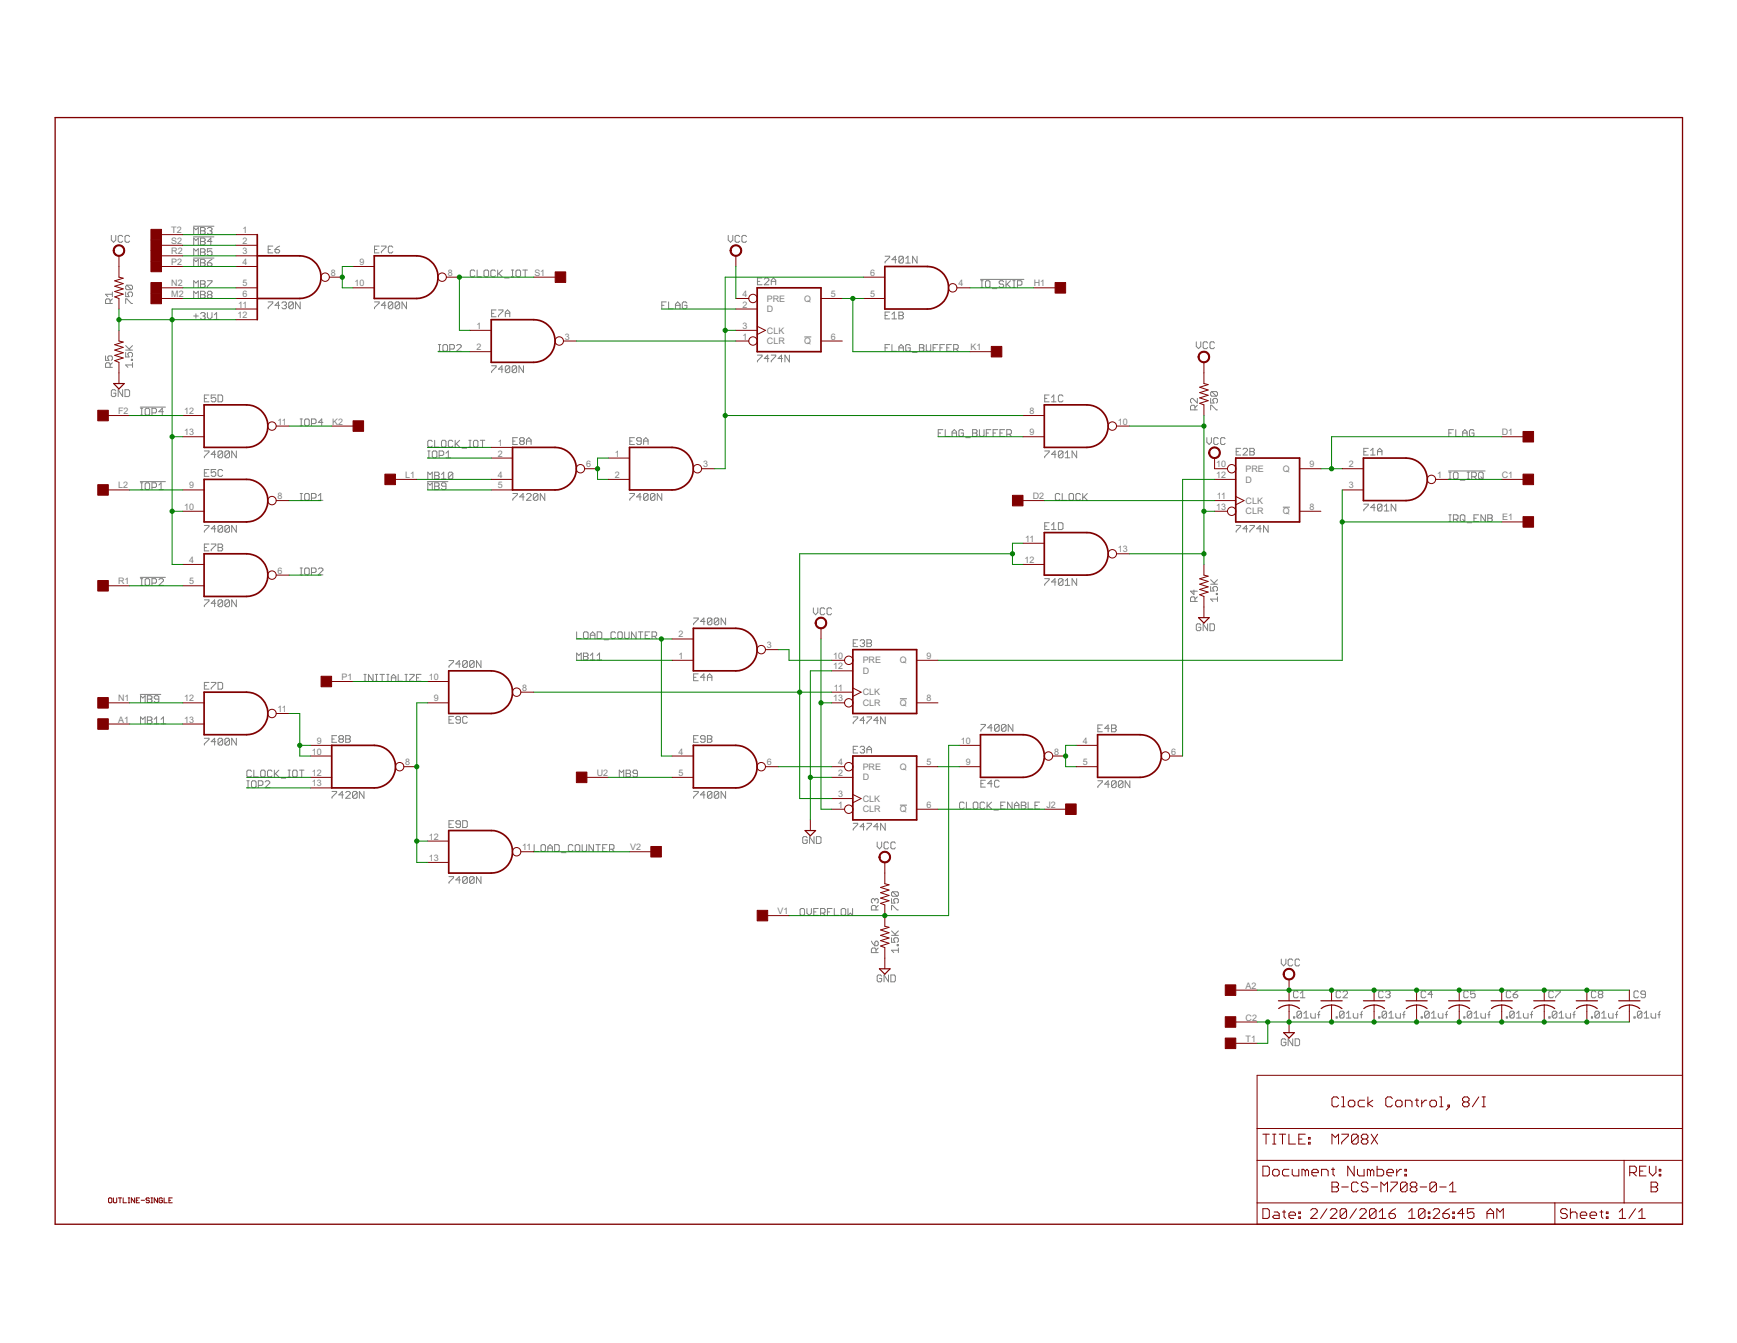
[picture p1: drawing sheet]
<svg xmlns="http://www.w3.org/2000/svg" width="279mm" height="216mm" viewBox="0 0 279 216" stroke-linecap="round" stroke-linejoin="round" font-family="sans-serif">
<defs><g id="words">
<g font-size="1.6" fill="#808080">
<text x="27.6" y="40.9">R2</text>
<text x="27.6" y="39.2">S2</text>
<text x="27.6" y="37.5">T2</text>
<text x="39" y="37.5">1</text>
<text x="39" y="39.2">2</text>
<text x="39" y="40.9">3</text>
<text x="27.6" y="47.7">M2</text>
<text x="27.6" y="46">N2</text>
<text x="27.6" y="42.6">P2</text>
<text x="39" y="42.6">4</text>
<text x="39" y="46">5</text>
<text x="39" y="47.7">6</text>
<text x="53.2" y="44.3">8</text>
<text x="57" y="46">10</text>
<text x="57.8" y="42.6">9</text>
<text x="72" y="44.3">8</text>
<text x="86" y="44.3">S1</text>
<text x="119.4" y="47.7">4</text>
<text x="133.6" y="47.7">5</text>
<text x="139.9" y="47.7">5</text>
<text x="139.9" y="44.3">6</text>
<text x="154.2" y="46">4</text>
<text x="166.3" y="46">H1</text>
<text x="38.2" y="51.2">12</text>
<text x="38.3" y="49.4">11</text>
<text x="76.6" y="52.9">1</text>
<text x="119.4" y="49.4">2</text>
<text x="119.4" y="52.9">3</text>
<text x="123.4" y="50.2">D</text>
<text x="123.4" y="53.6">CLK</text>
<text x="123.4" y="48.5">PRE</text>
<text x="129.4" y="48.5">Q</text>
<text x="76.6" y="56.3">2</text>
<text x="90.9" y="54.6">3</text>
<text x="119.4" y="54.6">1</text>
<text x="123.4" y="55.3">CLR</text>
<text x="129.4" y="55.3">Q</text>
<text x="133.6" y="54.6">6</text>
<text x="156.1" y="56.3">K1</text>
<text x="19" y="66.6">F2</text>
<text x="29.6" y="66.6">12</text>
<text x="29.6" y="70">13</text>
<text x="44.7" y="68.3">11</text>
<text x="53.4" y="68.3">K2</text>
<text x="80.1" y="71.7">1</text>
<text x="165.6" y="66.6">8</text>
<text x="165.6" y="70">9</text>
<text x="179.8" y="68.3">10</text>
<text x="241.6" y="70">D1</text>
<text x="65.2" y="76.8">L1</text>
<text x="80.1" y="73.4">2</text>
<text x="80.1" y="76.8">4</text>
<text x="94.3" y="75.1">6</text>
<text x="98.9" y="73.4">1</text>
<text x="98.9" y="76.8">2</text>
<text x="113.1" y="75.1">3</text>
<text x="195.6" y="76.8">12</text>
<text x="195.6" y="75.1">10</text>
<text x="200.4" y="77.6">D</text>
<text x="200.4" y="75.9">PRE</text>
<text x="206.4" y="75.9">Q</text>
<text x="210.6" y="75.1">9</text>
<text x="216.9" y="75.1">2</text>
<text x="231.2" y="76.8">1</text>
<text x="241.6" y="76.8">C1</text>
<text x="19" y="78.5">L2</text>
<text x="29.6" y="82">10</text>
<text x="30.4" y="78.5">9</text>
<text x="44.7" y="80.2">8</text>
<text x="80.1" y="78.5">5</text>
<text x="166.1" y="80.2">D2</text>
<text x="195.6" y="82">13</text>
<text x="195.7" y="80.2">11</text>
<text x="200.4" y="82.7">CLR</text>
<text x="200.4" y="81">CLK</text>
<text x="206.4" y="82.7">Q</text>
<text x="210.6" y="82">8</text>
<text x="216.9" y="78.5">3</text>
<text x="241.6" y="83.7">E1</text>
<text x="164.9" y="87.1">11</text>
<text x="179.8" y="88.8">13</text>
<text x="19" y="93.9">R1</text>
<text x="30.4" y="90.5">4</text>
<text x="30.4" y="93.9">5</text>
<text x="44.7" y="92.2">6</text>
<text x="164.8" y="90.5">12</text>
<text x="109.1" y="105.9">1</text>
<text x="109.1" y="102.5">2</text>
<text x="123.4" y="104.2">3</text>
<text x="134" y="107.6">12</text>
<text x="134" y="105.9">10</text>
<text x="138.8" y="106.7">PRE</text>
<text x="144.8" y="106.6">Q</text>
<text x="149" y="105.9">9</text>
<text x="19" y="112.7">N1</text>
<text x="29.6" y="112.7">12</text>
<text x="54.9" y="109.3">P1</text>
<text x="69" y="109.3">10</text>
<text x="69.8" y="112.7">9</text>
<text x="84" y="111">8</text>
<text x="134" y="112.7">13</text>
<text x="134.1" y="111">11</text>
<text x="138.8" y="113.5">CLR</text>
<text x="138.8" y="108.4">D</text>
<text x="138.8" y="111.8">CLK</text>
<text x="144.8" y="113.5">Q</text>
<text x="149" y="112.7">8</text>
<text x="19" y="116.2">A1</text>
<text x="29.6" y="116.2">13</text>
<text x="44.7" y="114.5">11</text>
<text x="51" y="119.6">9</text>
<text x="154.5" y="119.6">10</text>
<text x="174.2" y="119.6">4</text>
<text x="50.2" y="121.3">10</text>
<text x="50.2" y="124.7">12</text>
<text x="65.2" y="123">8</text>
<text x="96" y="124.7">U2</text>
<text x="109.1" y="121.3">4</text>
<text x="109.1" y="124.7">5</text>
<text x="123.4" y="123">6</text>
<text x="134.8" y="124.7">2</text>
<text x="134.8" y="123">4</text>
<text x="138.8" y="125.5">D</text>
<text x="138.8" y="123.8">PRE</text>
<text x="144.8" y="123.8">Q</text>
<text x="149" y="123">5</text>
<text x="155.3" y="123">9</text>
<text x="169.6" y="121.3">8</text>
<text x="174.2" y="123">5</text>
<text x="188.4" y="121.3">6</text>
<text x="50.2" y="126.4">13</text>
<text x="134.8" y="129.9">1</text>
<text x="134.8" y="128.1">3</text>
<text x="138.8" y="130.6">CLR</text>
<text x="138.8" y="128.9">CLK</text>
<text x="144.8" y="130.6">Q</text>
<text x="149" y="129.9">6</text>
<text x="168.3" y="129.9">J2</text>
<text x="69" y="135">12</text>
<text x="84" y="136.7">11</text>
<text x="101.4" y="136.7">V2</text>
<text x="69" y="138.4">13</text>
<text x="125.1" y="147">V1</text>
<text x="200.4" y="158.9">A2</text>
<text x="200.4" y="164.1">C2</text>
<text x="200.4" y="167.5">T1</text>
</g>
</g></defs>
<g fill="none" stroke="#808080" stroke-width=".16">
<path d="M17.9 37.8v.8l.4 .3 .3-.3v-.8M19.7 38l-.1-.2h-.4l-.2 .2v.8l.2 .1h.4l.1-.1M20.8 38l-.1-.2h-.4l-.2 .2v.8l.2 .1h.4l.1-.1M31.1 36.4h3.3M31.1 38.1h3.3M31.2 37.7v-1.1l.3 .3 .4-.3v1.1M31.2 39.4v-1.1l.3 .4 .4-.4v1.1M32.3 36.6h.5l.2 .1v.2l-.2 .2 .2 .2v.2l-.2 .2h-.5zM32.3 38.3h.5l.2 .2v.2l-.2 .1 .2 .4-.2 .2h-.5zM32.3 40h.5l.2 .2-.2 .3 .2 .4-.2 .2h-.5zM32.3 37.1h.5M32.3 38.8h.5"/>
<path d="M33.4 36.7l.1-.1h.4l.2 .1v.2l-.2 .2M33.7 37.1h.2M33.9 37.1l.2 .2v.2l-.2 .2h-.4l-.1-.2M34.1 40h-.7v.5l.5-.2 .2 .2v.4l-.2 .2h-.4l-.1-.2M34.1 38.8h-.7l.5-.5v1.1M43.9 39.6h-.8v1.1h.8M45 39.6l-.8 .5M61 39.6h-.8v1.1h.8M61.3 39.6h.8v.2l-.8 .7v.2M63.2 39.8l-.2-.2h-.4l-.1 .2v.7l.1 .2h.4l.2-.2M117.1 37.8v.8l.4 .3 .4-.3v-.8M119 38l-.2-.2h-.4l-.2 .2v.8l.2 .1h.4l.2-.1"/>
<path d="M120.1 38l-.2-.2h-.4l-.2 .2v.8l.2 .1h.4l.2-.1M17 57.2v.7h.5l-.2-.3 .2-.4h.4l.2 .2v.4l-.2 .1M17.7 48.8v-.6l-.2-.2h-.3l-.2 .2v.6h1.1M17.7 59.1v-.6l-.2-.2h-.3l-.2 .2v.6h1.1M18.1 48l-.4 .4M18.1 47.3h-1.1l.3 .4M18.1 46.9v.8M18.1 58.3l-.4 .4M20.2 46.9v.8h.6l-.2-.4 .2-.4h.3l.2 .2v.4l-.2 .2M20.2 48.8v-.8h.2l.7 .8h.2M20.2 56.7v.7h.6l-.2-.4 .2-.3h.3l.2 .2v.3l-.2 .2M20.2 56.3h1.1"/>
<path d="M20.2 55.6l.7 .7M20.4 45.8l-.2 .2v.4l.2 .2h.7M20.4 45.8h.7l.2 .2v.4l-.2 .2M20.4 45.8l.7 .8M21.1 57.8h.2v.1h-.2zM21.3 58.3v.8M21.3 58.7h-1.1l.4 .4M21.3 55.6l-.5 .5M31.1 41.5h3.3M31.2 42.8v-1.1l.3 .4 .4-.4v1.1M31.2 41.1v-1.1l.3 .3 .4-.3v1.1M31.2 46.2v-1.1l.3 .4 .4-.4v1.1"/>
<path d="M31.2 47.9v-1.1l.3 .4 .4-.4v1.1M31.2 50.8h.7M31.5 50.4v.8M32.3 45.1h.5l.2 .2v.2l-.2 .2 .2 .1v.2l-.2 .2h-.5zM32.3 45.7h.5M32.3 41.7h.5l.2 .2-.2 .3 .2 .4-.2 .2h-.5zM32.3 46.8h.5l.2 .2v.2l-.2 .2 .2 .2v.2l-.2 .1h-.5zM32.3 50.4l.1-.2h.4l.2 .2-.2 .4M32.3 47.4h.5M32.3 42.2h.5M32.3 40.5h.5M32.6 50.8h.2"/>
<path d="M32.8 50.8l.2 .2-.2 .4h-.4l-.1-.2M33.4 45.1h.7v.2l-.7 .7v.2M33.4 42.2h.5l.2 .4-.2 .2h-.4l-.1-.2zM33.4 50.2v.8l.3 .4 .4-.4v-.8M33.5 47.4l-.1-.2v-.2l.1-.2h.4l.2 .2v.2l-.2 .2M33.5 47.4l-.1 .2v.2l.1 .1h.4l.2-.1v-.2l-.2-.2M33.5 47.4h.4M34.1 41.7l-.7 .5M34.5 51.4h.7M34.5 50.6l.3-.4v1.2M43.1 48.5h.8v.2l-.8 .7v.2M43.1 40.1h.4"/>
<path d="M44.2 40.1h.6l.2 .2v.2l-.2 .2h-.4l-.2-.2zM45 49.1h-.8l.6-.6v1.1M45.3 48.7l.2-.2h.4l.2 .2v.2l-.2 .2M45.7 49.1h.2M45.9 49.1l.2 .2-.2 .3h-.4l-.2-.2M47.2 48.7l-.2-.2h-.4l-.2 .2v.7M47.2 48.7v.7l-.2 .2h-.4l-.2-.2M47.2 48.7l-.8 .7M48.3 48.5v1.1l-.8-1.1v1.1M60.2 48.5h.8v.2l-.8 .7v.2M60.2 40.1h.4M62.1 49.1h-.8l.6-.6v1.1"/>
<path d="M63.2 48.7l-.2-.2h-.4l-.1 .2v.7M63.2 48.7v.7l-.2 .2h-.4l-.1-.2M63.2 48.7l-.7 .7M64.3 48.7l-.2-.2h-.4l-.1 .2v.7M64.3 48.7v.7l-.2 .2h-.4l-.1-.2M64.3 48.7l-.7 .7M65.4 48.5v1.1l-.7-1.1v1.1M70.5 56.5h.4M70.5 55.4h.4M70.7 55.4v1.1M71.2 55.6l.2-.2h.4l.2 .2v.7l-.2 .2h-.4l-.2-.2zM72.3 56.1h.6l.2-.2v-.3l-.2-.2h-.6v1.1"/>
<path d="M73.4 55.6l.2-.2h.4l.2 .2v.2l-.8 .7h.8M76.4 43.6l-.2-.2h-.4l-.2 .2v.7l.2 .2h.4l.2-.2M76.8 43.4v1.1h.7M77.9 43.6l.1-.2h.4l.2 .2v.7l-.2 .2h-.4l-.1-.2zM79.1 58.8h.7v.2l-.7 .7v.2M79.1 50.4h.3M79.7 43.6l-.2-.2h-.4l-.1 .2v.7l.1 .2h.4l.2-.2M79.8 49.8h-.7v1.1h.7M80.1 43.4v1.1M80.2 49.8h.7v.2l-.7 .7v.2M80.2 44l.6 .5M80.8 43.4l-.7 .7"/>
<path d="M80.9 59.4h-.7l.5-.6v1.1M81.2 44.7h.7M81.3 50.9v-.7l.3-.4 .4 .4v.7M81.3 50.4h.7M82 59l-.2-.2h-.4l-.1 .2v.7M82 59v.7l-.2 .2h-.4l-.1-.2M82 59l-.7 .7M82.3 43.4h.3M82.3 44.5h.3M82.4 43.4v1.1M83 43.6l.2-.2h.3l.2 .2v.7l-.2 .2h-.3l-.2-.2zM83.1 59l-.2-.2h-.4l-.1 .2v.7"/>
<path d="M83.1 59v.7l-.2 .2h-.4l-.1-.2M83.1 59l-.7 .7M84.1 43.4h.7M84.2 58.8v1.1l-.7-1.1v1.1M84.5 43.4v1.1M106.4 49.1h.4M107.2 48.5h-.8v1.1M107.5 48.5v1.1h.8M108.6 49.1h.8M108.6 49.6v-.7l.4-.4 .4 .4v.7M110.5 48.7l-.2-.2h-.4l-.2 .2v.7l.2 .2h.4l.2-.2v-.3h-.4M121.8 57.1h.8v.2l-.8 .7v.2"/>
<path d="M121.8 45.2h.4M122.6 44.7h-.8v1.1h.8M122.9 44.9l.2-.2h.4l.2 .2v.2l-.8 .7h.8M123.7 57.6h-.8l.6-.5v1.1M124.1 57.1h.7v.2l-.7 .7v.2M124.1 45.8v-.7l.3-.4 .4 .4v.7M124.1 45.2h.7M125.9 57.6h-.7l.5-.5v1.1M127 57.1v1.1l-.7-1.1v1.1M129.4 54.2h1.1M142.4 41.2h.7v.2l-.7 .7v.2M142.4 50.7h.3"/>
<path d="M142.4 55.9h.3M143.1 50.2h-.7v1.1h.7M143.1 55.4h-.7v1.1M143.5 51.3h.7M143.5 50.5l.3-.3v1.1M143.5 55.4v1.1h.7M144.2 41.7h-.7l.5-.5v1.1M144.6 50.2h.5l.2 .2-.2 .3 .2 .4-.2 .2h-.5zM144.6 56.5v-.7l.3-.4 .4 .4v.7M144.6 50.7h.5M144.6 55.9h.7M145.3 41.4l-.2-.2h-.3l-.2 .2v.7"/>
<path d="M145.3 41.4v.7l-.2 .2h-.3l-.2-.2M145.3 41.4l-.7 .7M145.7 42.3h.7M145.7 41.6l.3-.4v1.1M146.4 55.6l-.2-.2h-.3l-.2 .2v.7l.2 .2h.3l.2-.2v-.4h-.4M146.8 56.7h.7M147.5 41.2v1.1l-.7-1.1v1.1M147.9 55.4h.5l.2 .2v.2l-.2 .1 .2 .4-.2 .2h-.5zM147.9 55.9h.5M149 55.4v.9l.2 .2h.3l.2-.2v-.9M150.1 55.9h.4M150.8 55.4h-.7v1.1"/>
<path d="M151.2 55.9h.4M151.9 55.4h-.7v1.1M152.3 55.9h.4M153 55.4h-.7v1.1h.7M153.4 56.1h.5l.2-.2v-.3l-.2-.2h-.5v1.1M153.8 56.1l.3 .4M157.7 44.9h7M157.8 46.2h.3M157.8 45.1h.3M157.9 45.1v1.1M158.5 45.3l.2-.2h.3l.2 .2v.7l-.2 .2h-.3l-.2-.2zM159.6 46.4h.7"/>
<path d="M161.4 45.3l-.1-.2h-.4l-.2 .2 .2 .4h.4l.1 .1v.2l-.1 .2h-.4l-.2-.2M161.8 45.1v1.1M162 45.7l.5 .5M162.5 45.1l-.7 .7M162.9 46.2h.4M162.9 45.1h.4M163.1 45.1v1.1M163.7 45.8h.5l.2-.1v-.4l-.2-.2h-.5v1.1M192.4 54.9v.8l.4 .3 .3-.3v-.8M194.2 55.1l-.1-.2h-.4l-.2 .2v.8l.2 .1h.4l.1-.1M195.3 55.1l-.1-.2h-.4l-.2 .2v.8l.2 .1h.4l.1-.1M18.6 62.8l-.1-.1h-.4l-.2 .1v.8l.2 .2h.4l.1-.2v-.4h-.3"/>
<path d="M19.7 62.7v1.1l-.7-1.1v1.1M20.1 62.7h.6l.1 .1v.8l-.1 .2h-.6zM22.6 65.4h4M22.6 77.4h4M22.6 66.7h.4M22.6 65.6h.4M22.6 78.7h.4M22.6 77.6h.4M22.8 65.6v1.1M22.8 77.6v1.1M23.5 65.6h.4l.2 .2v.8l-.2 .1h-.4l-.2-.1v-.8zM23.5 77.6h.4l.2 .2v.7l-.2 .2h-.4l-.2-.2v-.7z"/>
<path d="M24.4 66.4h.6l.2-.2v-.4l-.2-.2h-.6v1.1M24.4 78.4h.6l.2-.2v-.4l-.2-.2h-.6v1.1M25.5 78.7h.8M25.5 78l.4-.4v1.1M26.3 66.2h-.8l.6-.6v1.1M32.9 72.5h.7v.2l-.7 .7v.2M32.9 64.1h.3M32.9 76h.3M33.6 63.5h-.7v1.1h.7M33.6 75.5h-.7v1.1h.7M34.7 73h-.7l.5-.5v1.1M34.7 63.5h-.7v.6l.3-.2 .4 .2v.3l-.2 .2h-.3l-.2-.2"/>
<path d="M34.7 75.5h-.7v.5l.3-.2h.2l.2 .2v.4l-.2 .2h-.3l-.2-.2M35.1 63.5h.5l.2 .2v.7l-.2 .2h-.5zM35.8 72.7l-.2-.2h-.3l-.2 .2v.7M35.8 72.7v.7l-.2 .2h-.3l-.2-.2M35.8 75.7l-.2-.2h-.3l-.2 .2v.7l.2 .2h.3l.2-.2M35.8 72.7l-.7 .7M36.9 72.7l-.2-.2h-.3l-.2 .2v.7M36.9 72.7v.7l-.2 .2h-.3l-.2-.2M36.9 72.7l-.7 .7M38 72.5v1.1l-.7-1.1v1.1M48.3 79.3h.3M48.3 68.5h.3"/>
<path d="M48.3 67.4h.3M48.5 67.4v1.1M48.5 79.3v1.1M49.2 79.3h.4l.1 .2v.7l-.1 .2h-.4l-.2-.2v-.7zM49.2 67.4h.4l.1 .1v.8l-.1 .2h-.4l-.2-.2v-.8zM50.1 68.1h.6l.1-.2v-.4l-.1-.1h-.6v1.1M51.2 79.7l.4-.4v1.1M51.9 67.9h-.7l.6-.5v1.1M68.7 77.4h3.4M68.8 72.5h.4M68.8 73.6h.4M68.8 77v-1.1l.4 .4 .3-.4v1.1"/>
<path d="M68.8 78.7v-1.1l.4 .4 .3-.4v1.1M69 72.5v1.1M69.5 72.7l.2-.2h.4l.2 .2v.7l-.2 .2h-.4l-.2-.2zM69.5 71l-.2-.2h-.3l-.2 .2v.7l.2 .2h.3l.2-.2M69.9 77.6h.6l.1 .2-.1 .4 .1 .3-.1 .2h-.6zM69.9 75.9h.6l.1 .2v.2l-.1 .2 .1 .3-.1 .2h-.6zM69.9 70.8v1.1h.7M69.9 76.5h.6M69.9 78.2h.6M70.6 73.2h.6l.2-.2v-.3l-.2-.2h-.6v1.1M71 77h.7M71 76.3l.4-.4v1.1"/>
<path d="M71.2 70.8h.4l.1 .2v.7l-.1 .2h-.4l-.2-.2v-.7zM71.7 73.6h.8M71.7 72.9l.4-.4v1.1M71.7 78.2h-.5l-.2-.2 .2-.4h.4l.1 .2v.7l-.1 .2h-.4l-.2-.2M72.8 76.1v.7l-.1 .2h-.4l-.2-.2M72.8 76.1l-.1-.2h-.4l-.2 .2v.7M72.8 71l-.1-.2h-.4l-.2 .2v.7l.2 .2h.4l.1-.2M72.8 76.1l-.7 .7M73.2 70.8v1.1M73.4 71.3l.5 .6M73.9 70.8l-.7 .7M74.3 72.1h.8"/>
<path d="M75.4 70.8h.4M75.4 71.9h.4M75.6 70.8v1.1M76.2 71l.1-.2h.4l.2 .2v.7l-.2 .2h-.4l-.1-.2zM77.3 70.8h.7M77.6 70.8v1.1M82.5 79.3h.7v.2l-.7 .7v.2M82.5 70.9h.3M83.2 70.4h-.7v1.1h.7M83.8 70.9l-.2-.2v-.2l.2-.1h.3l.2 .1v.2l-.2 .2M83.8 70.9l-.2 .2v.2l.2 .2h.3l.2-.2v-.2l-.2-.2M83.8 70.9h.3"/>
<path d="M84.3 79.9h-.7l.5-.6v1.1M84.7 79.5l.2-.2h.3l.2 .2v.2l-.7 .7h.7M84.7 71.5v-.8l.4-.3 .3 .3v.8M84.7 70.9h.7M86.5 79.5l-.2-.2h-.3l-.2 .2v.7M86.5 79.5v.7l-.2 .2h-.3l-.2-.2M86.5 79.5l-.7 .7M87.6 79.3v1.1l-.7-1.1v1.1M101.3 79.3h.7v.2l-.7 .7v.2M101.3 70.9h.4M102 70.4h-.7v1.1h.7M103.1 79.9h-.7l.6-.6v1.1"/>
<path d="M103.1 70.9h-.5l-.2-.2v-.2l.2-.1h.4l.1 .1v.8l-.1 .2h-.4l-.2-.2M103.5 71.5v-.8l.4-.3 .3 .3v.8M103.5 70.9h.7M104.2 79.5v.7l-.1 .2h-.4l-.2-.2M104.2 79.5l-.1-.2h-.4l-.2 .2v.7M104.2 79.5l-.7 .7M105.3 79.5l-.1-.2h-.4l-.2 .2v.7M105.3 79.5v.7l-.1 .2h-.4l-.2-.2M105.3 79.5l-.7 .7M106.4 79.3v1.1l-.7-1.1v1.1M150.9 69.6h.4M151.7 69.1h-.8v1.1"/>
<path d="M152 69.1v1.1h.8M153.1 69.6h.8M153.1 70.2v-.8l.4-.3 .4 .3v.8M155 69.3l-.2-.2h-.4l-.2 .2v.7l.2 .2h.4l.2-.2v-.4h-.4M155.3 70.4h.8M156.4 69.1h.6l.2 .2-.2 .3 .2 .4-.2 .2h-.6zM156.4 69.6h.6M157.5 69.1v.9l.2 .2h.4l.2-.2v-.9M158.6 69.6h.4M159.4 69.1h-.8v1.1M159.7 69.6h.4M160.5 69.1h-.8v1.1"/>
<path d="M160.8 69.6h.4M161.6 69.1h-.8v1.1h.8M161.9 69.8h.6l.2-.2v-.3l-.2-.2h-.6v1.1M162.3 69.8l.4 .4M168 72.5h.8v.2l-.8 .7v.2M168 64.1h.4M168.8 63.5h-.8v1.1h.8M169.1 64.6h.8M169.1 63.9l.4-.4v1.1M169.9 73h-.8l.6-.5v1.1M170.5 79.5l-.2-.2h-.4l-.1 .2v.7l.1 .2h.4l.2-.2M170.9 79.3v1.1h.7"/>
<path d="M171 72.7l-.2-.2h-.4l-.2 .2v.7M171 63.7l-.2-.2h-.4l-.2 .2v.7l.2 .2h.4l.2-.2M171 72.7v.7l-.2 .2h-.4l-.2-.2M171 72.7l-.8 .7M171.3 73.6h.8M171.3 72.9l.4-.4v1.1M172.1 79.3h.4l.2 .2v.7l-.2 .2h-.4l-.1-.2v-.7zM173.2 72.5v1.1l-.8-1.1v1.1M173.8 79.5l-.2-.2h-.4l-.1 .2v.7l.1 .2h.4l.2-.2M174.2 79.3v1.1M174.3 79.9l.6 .5M174.9 79.3l-.7 .8"/>
<path d="M192.2 65.9v-.6l-.2-.1h-.3l-.2 .1v.6h1.1M192.6 64.1v.7l-.7-.7-.4 .1v.4l.2 .2M192.6 65.2l-.4 .3M194.1 70.4v.7l.4 .4 .4-.4v-.7M194.7 64.1v.7h.6l-.2-.4 .2-.3h.3l.2 .1v.4l-.2 .2M194.7 65.9v-.7h.2l.7 .7h.2M194.9 62.9l-.2 .2v.4l.2 .2h.7M194.9 62.9h.7l.2 .2v.4l-.2 .2M194.9 62.9l.7 .8M196 70.5l-.2-.1h-.4l-.2 .1v.8l.2 .2h.4l.2-.2M197.1 70.5l-.2-.1h-.4l-.2 .1v.8l.2 .2h.4l.2-.2M198.8 72.6h.4"/>
<path d="M199.6 72.1h-.8v1.1h.8M199.9 72.2l.2-.1h.4l.2 .1v.2l-.8 .8h.8M201 72.1h.6l.2 .1v.2l-.2 .2 .2 .4-.2 .2h-.6zM201 72.6h.6M219.4 72.6h.3M220.1 72.1h-.7v1.1h.7M220.5 73.2h.7M220.5 72.4l.3-.3v1.1M221.6 73.2v-.8l.3-.3 .4 .3v.8M221.6 72.6h.7M233 75.7h5.9M233 77h.4"/>
<path d="M233 75.9h.4M233 69.6h.4M233.2 75.9v1.1M233.8 76.1l.2-.2h.3l.2 .2v.7l-.2 .2h-.3l-.2-.2zM233.8 69.1h-.8v1.1M234.2 69.1v1.1h.7M234.9 77.2h.7M235.3 69.6h.7M235.3 70.2v-.8l.3-.3 .4 .3v.8M236 77h.4M236 75.9h.4M236.2 75.9v1.1"/>
<path d="M236.7 76.6h.6l.2-.1v-.4l-.2-.2h-.6v1.1M237.1 76.6l.4 .4M237.1 69.3l-.2-.2h-.4l-.1 .2v.7l.1 .2h.4l.2-.2v-.4h-.4M237.8 76.1l.2-.2h.4l.2 .2v.7l-.2 .2h-.4l-.2-.2zM238.2 76.6l.4 .4M22.6 92.8h4M22.6 93h.4M22.6 94.1h.4M22.8 93v1.1M23.5 93h.4l.2 .2v.7l-.2 .2h-.4l-.2-.2v-.7zM24.4 93.7h.6l.2-.1v-.4l-.2-.2h-.6v1.1M25.5 93.2l.2-.2h.4l.2 .2v.2l-.8 .7h.8"/>
<path d="M32.9 84.5h.7v.1l-.7 .8v.2M32.9 96.4h.7v.2l-.7 .7v.2M32.9 88h.3M33.6 87.5h-.7v1.1h.7M34 87.5h.7v.2l-.7 .7v.2M34.7 85h-.7l.5-.5v1.1M34.7 97h-.7l.5-.6v1.1M35.1 87.5h.5l.2 .2-.2 .3 .2 .2v.2l-.2 .2h-.5zM35.1 88h.5M35.8 84.6l-.2-.1h-.3l-.2 .1v.8M35.8 96.6l-.2-.2h-.3l-.2 .2v.7M35.8 84.6v.8l-.2 .2h-.3l-.2-.2"/>
<path d="M35.8 96.6v.7l-.2 .2h-.3l-.2-.2M35.8 84.6l-.7 .8M35.8 96.6l-.7 .7M36.9 84.6l-.2-.1h-.3l-.2 .1v.8M36.9 84.6v.8l-.2 .2h-.3l-.2-.2M36.9 96.6l-.2-.2h-.3l-.2 .2v.7M36.9 96.6v.7l-.2 .2h-.3l-.2-.2M36.9 84.6l-.7 .8M36.9 96.6l-.7 .7M38 84.5v1.1l-.7-1.1v1.1M38 96.4v1.1l-.7-1.1v1.1M48.3 80.4h.3"/>
<path d="M48.3 92.4h.3M48.3 91.3h.3M48.5 91.3v1.1M49 91.5l.2-.2h.4l.1 .2v.7l-.1 .2h-.4l-.2-.2zM50.1 80.1h.6l.1-.2v-.4l-.1-.2h-.6v1.1M50.1 92h.6l.1-.1v-.4l-.1-.2h-.6v1.1M51.2 80.4h.7M51.2 91.5l.2-.2h.4l.1 .2v.2l-.7 .7h.7M111.6 99.4h.7v.1l-.7 .8v.1M113.4 99.9h-.7l.5-.5v1M114.5 99.5l-.2-.1h-.3l-.2 .1v.8M114.5 99.5v.8l-.2 .1h-.3l-.2-.1"/>
<path d="M114.5 99.5l-.7 .8M115.6 99.5l-.2-.1h-.3l-.2 .1v.8M115.6 99.5v.8l-.2 .1h-.3l-.2-.1M115.6 99.5l-.7 .8M116.7 99.4v1l-.7-1v1M130.8 97.7v.7l.4 .4 .4-.4v-.7M132.7 97.9l-.2-.2h-.4l-.2 .2v.7l.2 .2h.4l.2-.2M133.8 97.9l-.2-.2h-.4l-.2 .2v.7l.2 .2h.4l.2-.2M168 93h.8v.2l-.8 .7v.2M168 84.6h.4M168.8 84h-.8v1.1h.8M169.1 84.4l.4-.4v1.1"/>
<path d="M169.1 85.1h.8M169.9 93.6h-.8l.6-.6v1.1M170.2 84h.6l.2 .2v.7l-.2 .2h-.6zM171 93.2l-.2-.2h-.4l-.2 .2v.7M171 93.2v.7l-.2 .2h-.4l-.2-.2M171 93.2l-.8 .7M171.3 93.4l.4-.4v1.1M171.3 94.1h.8M173.2 93v1.1l-.8-1.1v1.1M192 94.8v.8l-.5-.6h1.1M192.2 96.7v-.6l-.2-.2h-.3l-.2 .2v.6h1.1M192.6 95.9l-.4 .4"/>
<path d="M194.7 94.3v.7h.6l-.2-.3 .2-.4h.3l.2 .2v.3l-.2 .2M194.7 93.9h1.1M194.7 93.2l.8 .7M195.6 95.4h.2v.2h-.2zM195.8 95.9v.8M195.8 96.3h-1.1l.4 .4M195.8 93.2l-.5 .5M198.8 84.5h.8v.1l-.8 .8v.2M200.7 85h-.8l.6-.5v1.1M201 84.5h.8v.1l-.8 .8v.2M202.9 85h-.8l.6-.5v1.1M204 84.5v1.1l-.8-1.1v1.1"/>
<path d="M206.4 81.5h1.1M219.4 81h.7v.2l-.7 .8v.1M221.2 81.6h-.7l.5-.6v1.1M222.3 81.2l-.2-.2h-.3l-.2 .2v.8M222.3 81.2v.8l-.2 .1h-.3l-.2-.1M222.3 81.2l-.7 .8M222.7 82.1h.7M222.7 81.4l.3-.4v1.1M224.5 81v1.1l-.7-1.1v1.1M233 83.8h.4M233 82.8h.4M233.2 82.8v1"/>
<path d="M233.8 83.5h.5l.2-.2v-.4l-.2-.1h-.5v1M234.1 83.5l.4 .3M234.9 82.9l.2-.1h.3l.2 .1v.8l-.2 .1h-.3l-.2-.1zM235.3 83.5l.3 .3M236 84h.7M237.1 83.3h.4M237.8 82.8h-.7v1h.7M238.9 82.8v1l-.7-1v1M239.3 82.8h.6l.1 .1-.1 .4 .1 .2v.2l-.1 .1h-.6zM239.3 83.3h.6M22.6 111.6h3.3M22.6 112.9v-1.1l.4 .4 .3-.4v1.1"/>
<path d="M22.6 116.4v-1.1l.4 .3 .3-.3v1.1M23.7 115.3h.6l.1 .1v.2l-.1 .2 .1 .4-.1 .2h-.6zM23.7 115.8h.6M23.7 111.8h.6l.1 .2v.2l-.1 .2 .1 .2v.2l-.1 .1h-.6zM23.7 112.4h.6M24.8 115.6l.4-.3v1.1M24.8 116.4h.7M25.5 112.4h-.5l-.2-.2v-.2l.2-.2h.4l.1 .2v.8l-.1 .1h-.4l-.2-.1M25.9 115.6l.4-.3v1.1M25.9 116.4h.7M32.9 118.7h.7v.2l-.7 .7v.2M32.9 110.2h.3"/>
<path d="M33.6 109.7h-.7v1.1h.7M34 109.7h.7v.2l-.7 .7v.2M34.7 119.2h-.7l.5-.5v1.1M35.1 109.7h.5l.2 .2v.7l-.2 .2h-.5zM35.8 118.9l-.2-.2h-.3l-.2 .2v.7M35.8 118.9v.7l-.2 .2h-.3l-.2-.2M35.8 118.9l-.7 .7M36.9 118.9l-.2-.2h-.3l-.2 .2v.7M36.9 118.9v.7l-.2 .2h-.3l-.2-.2M36.9 118.9l-.7 .7M38 118.7v1.1l-.7-1.1v1.1M53.4 118.8h.4"/>
<path d="M54.1 118.3h-.7v1h.7M54.7 118.8l-.2-.2v-.2l.2-.1h.4l.1 .1v.2l-.1 .2M54.7 118.8l-.2 .2v.2l.2 .1h.4l.1-.1v-.2l-.1-.2M54.7 118.8h.4M55.6 118.3h.6l.1 .1v.2l-.1 .2 .1 .2v.2l-.1 .1h-.6zM55.6 118.8h.6M58.5 109.5h.4M58.5 108.4h.4M58.7 108.4v1.1M60 108.4v1.1l-.7-1.1v1.1M60.4 109.5h.3M60.4 108.4h.3"/>
<path d="M60.6 108.4v1.1M61.1 108.4h.7M61.5 108.4v1.1M62.2 109.5h.4M62.2 108.4h.4M62.4 108.4v1.1M62.9 109.5v-.7l.4-.4 .4 .4v.7M62.9 109h.8M64.1 108.4v1.1h.7M65.2 109.5h.3M65.2 108.4h.3M65.3 108.4v1.1"/>
<path d="M65.9 108.4h.7v.2l-.7 .7v.2h.7M67 109h.4M67.7 108.4h-.7v1.1h.7M72.2 106.2h.8v.2l-.8 .7v.2M72.2 115.7h.4M73 115.2h-.8v1.1h.8M74.1 106.7h-.8l.6-.5v1.1M74.1 115.7h-.6l-.2-.2 .2-.3h.4l.2 .2v.7l-.2 .2h-.4l-.2-.2M75.2 106.4v.7l-.2 .2h-.4l-.2-.2M75.2 106.4l-.2-.2h-.4l-.2 .2v.7M75.2 115.4l-.2-.2h-.4l-.2 .2v.7l.2 .2h.4l.2-.2M75.2 106.4l-.8 .7"/>
<path d="M76.3 106.4l-.2-.2h-.4l-.2 .2v.7M76.3 106.4v.7l-.2 .2h-.4l-.2-.2M76.3 106.4l-.8 .7M77.4 106.2v1.1l-.8-1.1v1.1M92.8 101.6v1.1h.7M92.8 106.1v-1.1l.3 .4 .4-.4v1.1M93.9 101.7l.1-.1h.4l.2 .1v.8l-.2 .2h-.4l-.1-.2zM93.9 105h.5l.2 .2v.2l-.2 .1 .2 .4-.2 .2h-.5zM93.9 105.5h.5M95 102.7v-.8l.3-.3 .4 .3v.8M95 102.1h.7M95 106.1h.7"/>
<path d="M95 105.4l.3-.4v1.1M96.1 101.6h.5l.2 .1v.8l-.2 .2h-.5zM96.1 106.1h.7M96.1 105.4l.3-.4v1.1M97.2 102.8h.7M99 101.7l-.2-.1h-.4l-.1 .1v.8l.1 .2h.4l.2-.2M99.5 101.6h.4l.2 .1v.8l-.2 .2h-.4l-.1-.2v-.8zM100.5 101.6v.9l.2 .2h.3l.2-.2v-.9M102.3 101.6v1.1l-.7-1.1v1.1M102.7 101.6h.7M103 101.6v1.1M103.8 102.1h.3"/>
<path d="M104.5 101.6h-.7v1.1h.7M104.9 102.3h.5l.2-.2v-.4l-.2-.1h-.5v1.1M105.3 102.3l.3 .4M111.6 108.9h.4M111.6 118.8h.4M112.3 108.3h-.7v1.1h.7M112.3 118.3h-.7v1h.7M113.4 108.9h-.7l.5-.6v1.1M113.4 118.8h-.5l-.2-.2v-.2l.2-.1h.3l.2 .1v.8l-.2 .1h-.3l-.2-.1M113.8 109.4v-.7l.4-.4 .3 .4v.7M113.8 118.3h.5l.2 .1v.2l-.2 .2 .2 .2v.2l-.2 .1h-.5zM113.8 108.9h.7"/>
<path d="M113.8 118.8h.5M137.2 115.3h.8v.1l-.8 .8v.2M137.2 103.4h.4M138 102.8h-.8v1.1h.8M138 120h-.8v1.1h.8M138.3 103l.2-.2h.4l.2 .2v.2l-.2 .2M138.7 103.4h.2M138.9 103.4l.2 .2-.2 .3h-.4l-.2-.1M139.1 115.8h-.8l.6-.5v1.1M139.4 102.8h.6l.2 .2v.2l-.2 .2 .2 .4-.2 .1h-.6zM139.4 115.3h.8v.1l-.8 .8v.2M139.4 103.4h.6"/>
<path d="M141.3 115.8h-.8l.6-.5v1.1M142.4 115.3v1.1l-.8-1.1v1.1M144.8 112.3h1.1M157.8 116.5h.7v.1l-.7 .8v.2M159.6 117h-.7l.5-.5v1.1M160.7 116.6l-.2-.1h-.3l-.2 .1v.8M160.7 116.6v.8l-.2 .2h-.3l-.2-.2M160.7 116.6l-.7 .8M161.8 116.6l-.2-.1h-.3l-.2 .1v.8M161.8 116.6v.8l-.2 .2h-.3l-.2-.2M161.8 116.6l-.7 .8M162.9 116.5v1.1l-.7-1.1v1.1"/>
<path d="M176.6 117.1h.4M177.3 116.5h-.7v1.1h.7M178.4 117.1h-.7l.5-.6v1.1M178.8 116.5h.5l.2 .2-.2 .4 .2 .2v.2l-.2 .1h-.5zM178.8 117.1h.5M193.1 100.5l-.1-.2h-.4l-.2 .2v.7l.2 .2h.4l.1-.2v-.4h-.3M194.2 100.3v1.1l-.7-1.1v1.1M194.6 100.3h.6l.1 .2v.7l-.1 .2h-.6zM39.7 125.5h.4M39.7 126.6h.4M39.9 125.5v1.1M40.4 124l-.1-.2h-.4l-.2 .2v.7l.2 .2h.4l.1-.2"/>
<path d="M40.6 125.5h.4l.2 .2v.7l-.2 .2h-.4l-.2-.2v-.7zM40.8 123.8v1.1h.8M41.6 126.3h.5l.2-.2v-.4l-.2-.2h-.5v1.1M42.1 123.8h.4l.2 .2v.7l-.2 .2h-.4l-.2-.2v-.7zM42.7 125.7l.1-.2h.4l.2 .2v.2l-.7 .7h.7M43.8 124l-.2-.2h-.4l-.2 .2v.7l.2 .2h.4l.2-.2M44.1 123.8v1.1M44.3 124.4l.6 .5M44.9 123.8l-.8 .7M45.2 125.1h.8M46.3 123.8h.4M46.3 124.9h.4"/>
<path d="M46.5 123.8v1.1M47.2 123.8h.4l.2 .2v.7l-.2 .2h-.4l-.1-.2v-.7zM48.2 123.8h.7M48.5 123.8v1.1M53.4 127.2h.7v.2l-.7 .7v.2M55.2 127.8h-.7l.6-.6v1.1M55.6 127.4l.2-.2h.4l.1 .2v.2l-.7 .7h.7M57.4 127.4l-.1-.2h-.4l-.2 .2v.7M57.4 127.4v.7l-.1 .2h-.4l-.2-.2M57.4 127.4l-.7 .7M58.5 127.2v1.1l-.7-1.1v1.1M72.2 132.5h.4"/>
<path d="M73 131.9h-.8v1.1h.8M74.1 132.5h-.6l-.2-.2v-.2l.2-.2h.4l.2 .2v.7l-.2 .2h-.4l-.2-.2M74.4 131.9h.6l.2 .2v.7l-.2 .2h-.6zM85.9 135.8v1.1h.7M87 136l.2-.2h.4l.1 .2v.7l-.1 .2h-.4l-.2-.2zM88.1 136.9v-.8l.4-.3 .4 .3v.8M88.1 136.3h.8M89.2 135.8h.6l.2 .2v.7l-.2 .2h-.6zM90.3 137.1h.8M92.2 136l-.2-.2h-.4l-.2 .2v.7l.2 .2h.4l.2-.2M92.5 136l.2-.2h.4l.2 .2v.7l-.2 .2h-.4l-.2-.2zM93.6 135.8v.9l.2 .2h.4l.2-.2v-.9"/>
<path d="M95.5 135.8v1.1l-.8-1.1v1.1M95.8 135.8h.8M96.2 135.8v1.1M96.9 136.3h.4M97.7 135.8h-.8v1.1h.8M98 136.5h.6l.2-.2v-.3l-.2-.2h-.6v1.1M98.4 136.5l.4 .4M99.6 124.9v-1.1l.4 .4 .3-.4v1.1M100.7 123.8h.6l.1 .2v.2l-.1 .2 .1 .3-.1 .2h-.6zM100.7 124.4h.6M102.5 124.4h-.5l-.2-.2 .2-.4h.4l.1 .2v.7l-.1 .2h-.4l-.2-.2M111.6 127.2h.7v.2l-.7 .7v.2"/>
<path d="M113.4 127.8h-.7l.5-.6v1.1M114.5 127.4l-.2-.2h-.3l-.2 .2v.7M114.5 127.4v.7l-.2 .2h-.3l-.2-.2M114.5 127.4l-.7 .7M115.6 127.4l-.2-.2h-.3l-.2 .2v.7M115.6 127.4v.7l-.2 .2h-.3l-.2-.2M115.6 127.4l-.7 .7M116.7 127.2v1.1l-.7-1.1v1.1M129.8 134.7l-.1-.2h-.4l-.2 .2v.7l.2 .2h.4l.1-.2v-.4h-.3M130.9 134.5v1.1l-.7-1.1v1.1M131.3 134.5h.6l.2 .2v.7l-.2 .2h-.6zM137.2 132.4h.8v.1l-.8 .8v.2"/>
<path d="M137.2 120.5h.4M138.3 120.1l.2-.1h.4l.2 .1v.2l-.2 .2M138.7 120.5h.2M138.9 120.5l.2 .2v.2l-.2 .2h-.4l-.2-.2M139.1 132.9h-.8l.6-.5v1.1M139.4 132.4h.8v.1l-.8 .8v.2M139.4 121.1v-.8l.4-.3 .4 .3v.8M139.4 120.5h.8M141.1 135.4v.7l.4 .4 .3-.4v-.7M141.3 132.9h-.8l.6-.5v1.1M142.4 132.4v1.1l-.8-1.1v1.1M142.9 135.6l-.2-.2h-.3l-.2 .2v.7l.2 .2h.3l.2-.2"/>
<path d="M144 135.6l-.2-.2h-.3l-.2 .2v.7l.2 .2h.3l.2-.2M144.8 129.4h1.1M155.1 129.1l-.2-.2h-.4l-.2 .2v.8l.2 .1h.4l.2-.1M155.4 128.9v1.1h.8M156.5 129.1l.2-.2h.4l.2 .2v.8l-.2 .1h-.4l-.2-.1zM157.8 126h.3M158.4 129.1l-.2-.2h-.4l-.2 .2v.8l.2 .1h.4l.2-.1M158.5 125.4h-.7v1.1h.7M158.8 128.9v1.1M158.9 129.5l.6 .5M159.5 128.9l-.7 .8M159.6 126h-.7l.5-.6v1.1"/>
<path d="M159.9 130.2h.7M160.7 125.6l-.2-.2h-.3l-.2 .2v.7l.2 .2h.3l.2-.2M161 129.5h.3M161.7 128.9h-.7v1.1h.7M162.8 128.9v1.1l-.7-1.1v1.1M163.2 129.5h.7M163.2 130v-.7l.3-.4 .4 .4v.7M164.3 128.9h.5l.2 .2v.2l-.2 .2 .2 .2v.2l-.2 .1h-.5zM164.3 129.5h.5M165.4 128.9v1.1h.7M166.5 129.5h.4M167.2 128.9h-.7v1.1h.7"/>
<path d="M176.6 125.5h.7v.2l-.7 .7v.2M178.4 126.1h-.7l.5-.6v1.1M179.5 125.7l-.2-.2h-.3l-.2 .2v.7M179.5 125.7v.7l-.2 .2h-.3l-.2-.2M179.5 125.7l-.7 .7M180.6 125.7v.7l-.2 .2h-.3l-.2-.2M180.6 125.7l-.2-.2h-.3l-.2 .2v.7M180.6 125.7l-.7 .7M181.7 125.5v1.1l-.7-1.1v1.1M72.2 140.9h.8v.2l-.8 .7v.2M74.1 141.5h-.8l.6-.6v1.1M75.2 141.1l-.2-.2h-.4l-.2 .2v.7"/>
<path d="M75.2 141.1v.7l-.2 .2h-.4l-.2-.2M75.2 141.1l-.8 .7M76.3 141.1l-.2-.2h-.4l-.2 .2v.7M76.3 141.1v.7l-.2 .2h-.4l-.2-.2M76.3 141.1l-.8 .7M77.4 140.9v1.1l-.8-1.1v1.1M128.9 146h.3l.2 .2v.8l-.2 .2h-.3l-.2-.2v-.8zM129.8 146v.8l.4 .4 .3-.4v-.8M130.9 146.6h.4M131.6 146h-.7v1.2h.7M132 146.8h.5l.2-.2v-.4l-.2-.2h-.5v1.2M132.4 146.8l.3 .4"/>
<path d="M133.1 146.6h.4M133.8 146h-.7v1.2M134.2 146v1.2h.7M135.5 146h.3l.2 .2v.8l-.2 .2h-.3l-.2-.2v-.8zM136.4 146v1.2l.4-.4 .3 .4v-1.2M140.2 151.3l.5 .7M140.7 144.6l-.2-.1-.3 .1v.4l.2 .2M140.7 144.6l.2-.1 .4 .1v.4l-.2 .2M140.7 151.5l.4-.2 .2 .2v.3l-.2 .2h-.4zM140.7 144.6v.2M140.9 146.3v-.6l-.2-.1h-.3l-.2 .1v.6h1.1M140.9 153.1v-.5l-.2-.2h-.3l-.2 .2v.5h1.1"/>
<path d="M141.3 145.6l-.4 .3M141.3 152.4l-.4 .4M141.8 156.9l-.2-.2h-.3l-.2 .2v.7l.2 .2h.3l.2-.2v-.3h-.3M142.9 156.7v1.1l-.7-1.1v1.1M143.3 156.7h.5l.2 .2v.7l-.2 .2h-.5zM143.4 149.6l.7 .8M143.4 144.5v.7h.6l-.2-.6 .2-.1h.3l.2 .1v.4l-.2 .2M143.4 146.3v-.7h.2l.7 .7h.2M143.4 150.7v.8h.6l-.2-.4 .2-.4h.3l.2 .2v.4l-.2 .2M143.4 150.4h1.1M143.6 143.4l-.2 .1v.4l.2 .2h.7M143.6 143.4h.7l.2 .1v.4l-.2 .2"/>
<path d="M143.6 143.4l.7 .7M144.3 151.8h.2v.2h-.2zM144.5 152.4v.7M144.5 152.8h-1.1l.4 .3M144.5 149.6l-.5 .6M206.1 154.2v.7l.4 .4 .3-.4v-.7M207.9 154.4l-.1-.2h-.4l-.2 .2v.7l.2 .2h.4l.1-.2M208.8 159.5l-.2-.2h-.3l-.2 .2v.7l.2 .2h.3l.2-.2M209 154.4l-.1-.2h-.4l-.2 .2v.7l.2 .2h.4l.1-.2M209.2 159.7l.3-.4v1.1M215.6 159.5l-.1-.2h-.4l-.2 .2v.7l.2 .2h.4l.1-.2M216 159.5l.2-.2h.4l.1 .2v.2l-.7 .7h.7"/>
<path d="M222.5 159.5l-.2-.2h-.3l-.2 .2v.7l.2 .2h.3l.2-.2M222.9 159.5l.2-.2h.3l.2 .2v.2l-.2 .2M223.2 159.9h.2M223.4 159.9l.2 .1v.2l-.2 .2h-.3l-.2-.2M229.3 159.5l-.1-.2h-.4l-.2 .2v.7l.2 .2h.4l.1-.2M230.4 159.9h-.7l.6-.6v1.1M236.2 159.5l-.2-.2h-.4l-.1 .2v.7l.1 .2h.4l.2-.2M237.3 159.3h-.7v.6l.3-.2h.2l.2 .2v.3l-.2 .2h-.4l-.1-.2M243 159.5l-.2-.2h-.3l-.2 .2v.7l.2 .2h.3l.2-.2M243.4 159.9h.5l.2 .1v.2l-.2 .2h-.3l-.2-.2zM244.1 159.3l-.7 .6M249.9 159.5l-.2-.2h-.4l-.2 .2v.7l.2 .2h.4l.2-.2"/>
<path d="M250.2 159.3h.8v.2l-.8 .7v.2M256.7 159.5l-.2-.2h-.3l-.2 .2v.7l.2 .2h.3l.2-.2M257.3 159.9l-.2-.2 .2-.4h.3l.2 .2v.2l-.2 .2M257.3 159.9l-.2 .1v.2l.2 .2h.3l.2-.2-.2-.3M257.3 159.9h.3M263.5 159.5l-.1-.2h-.4l-.2 .2v.7l.2 .2h.4l.1-.2M264.7 159.9h-.6l-.2-.2v-.2l.2-.2h.4l.2 .2v.7l-.2 .2h-.4l-.2-.2M206.8 167.2l-.1-.2h-.4l-.2 .2v.7l.2 .2h.4l.1-.2v-.3h-.3M207.9 167v1.1l-.7-1.1v1.1M208.1 163.5h.2v.2h-.2zM208.3 167h.6l.1 .2v.7l-.1 .2h-.6zM209.2 160.4h.7"/>
<path d="M209.4 162.8v.7l-.2 .2h-.4l-.2-.2M209.4 162.8l-.2-.2h-.4l-.2 .2v.7M209.4 162.8l-.8 .7M209.7 163.7h.8M209.7 162.9l.4-.3v1.1M210.8 162.9v.6l.2 .2h.6v-.8M211.9 163.1h.4M212.3 162.6l-.2 .2v.9M214.9 163.5h.2v.2h-.2zM216.2 162.8v.7l-.2 .2h-.4l-.1-.2M216.2 162.8l-.2-.2h-.4l-.1 .2v.7M216.2 162.8l-.7 .7"/>
<path d="M216.6 163.7h.7M216.6 162.9l.3-.3v1.1M217.7 162.9v.6l.1 .2h.6v-.8M218.8 163.1h.3M219.1 162.6l-.1 .2v.9M221.8 163.5h.2v.2h-.2zM223 162.8v.7l-.1 .2h-.4l-.2-.2M223 162.8l-.1-.2h-.4l-.2 .2v.7M223 162.8l-.7 .7M223.4 163.7h.8M223.4 162.9l.4-.3v1.1M224.5 162.9v.6l.2 .2h.6v-.8"/>
<path d="M225.6 163.1h.4M226 162.6l-.2 .2v.9M228.6 163.5h.2v.2h-.2zM229.9 162.8v.7l-.2 .2h-.4l-.1-.2M229.9 162.8l-.2-.2h-.4l-.1 .2v.7M229.9 162.8l-.7 .7M230.3 163.7h.7M230.3 162.9l.3-.3v1.1M231.4 162.9v.6l.1 .2h.6v-.8M232.5 163.1h.3M232.8 162.6l-.2 .2v.9M235.5 163.5h.1v.2h-.1z"/>
<path d="M236.7 162.8v.7l-.1 .2h-.4l-.2-.2M236.7 162.8l-.1-.2h-.4l-.2 .2v.7M236.7 162.8l-.7 .7M237.1 163.7h.7M237.1 162.9l.4-.3v1.1M238.2 162.9v.6l.2 .2h.5v-.8M239.3 163.1h.4M239.7 162.6l-.2 .2v.9M242.3 163.5h.2v.2h-.2zM243.6 162.8v.7l-.2 .2h-.4l-.2-.2M243.6 162.8l-.2-.2h-.4l-.2 .2v.7M243.6 162.8l-.8 .7"/>
<path d="M243.9 163.7h.8M243.9 162.9l.4-.3v1.1M245 162.9v.6l.2 .2h.6v-.8M246.1 163.1h.4M246.5 162.6l-.2 .2v.9M249.1 163.5h.2v.2h-.2zM250.4 162.8v.7l-.2 .2h-.3l-.2-.2M250.4 162.8l-.2-.2h-.3l-.2 .2v.7M250.4 162.8l-.7 .7M250.8 163.7h.7M250.8 162.9l.4-.3v1.1M251.9 162.9v.6l.2 .2h.5v-.8"/>
<path d="M253 163.1h.4M253.4 162.6l-.2 .2v.9M256 163.5h.2v.2h-.2zM257.3 162.8v.7l-.2 .2h-.4l-.2-.2M257.3 162.8l-.2-.2h-.4l-.2 .2v.7M257.3 162.8l-.8 .7M257.6 163.7h.8M257.6 162.9l.4-.3v1.1M258.7 162.9v.6l.2 .2h.6v-.8M259.8 163.1h.4M260.2 162.6l-.2 .2v.9M262.8 163.5h.2v.2h-.2z"/>
<path d="M264.1 162.8v.7l-.2 .2h-.3l-.2-.2M264.1 162.8l-.2-.2h-.3l-.2 .2v.7M264.1 162.8l-.7 .7M264.5 163.7h.7M264.5 162.9l.3-.3v1.1M265.6 162.9v.6l.2 .2h.5v-.8M266.7 163.1h.3M267 162.6l-.1 .2v.9"/>
</g>
<g fill="none" stroke="#800000" stroke-width=".16">
<path d="M26 39.4h3.4M26 37.7h3.4M38 39.4h3.4M38 37.7h3.4M19.1 41.1v3.5l.7 .1-1.3 .4 1.3 .5-1.3 .4 1.3 .4-1.3 .5 1.3 .4-1.3 .4 .6 .3v1.7M19.1 53.1v1.7l.7 .2-1.3 .4 1.3 .4-1.3 .5 1.3 .4-1.3 .4 1.3 .5-1.3 .4 .6 .3v3.4M26 48h3.4M26 46.3h3.4M26 42.8h3.4M26 41.1h3.4M38 48h3.4M38 46.3h3.4"/>
<path d="M38 42.8h3.4M38 41.1h3.4M38 49.7h3.4M38 51.4h3.4M53 44.6h2.1M56.8 46.3h3.4M56.8 42.8h3.4M71.8 44.6h2.1M75.6 56.5h3.4M75.6 53.1h3.4M85.9 44.6h3.4M90.6 54.8h2.1"/>
<path d="M118.4 48h2.1M118.4 54.8h2.1M118.4 49.7h3.4M118.4 53.1h3.4M118.4 41.1v1.7M121.8 52.5l1.3 .6-1.3 .7M132.1 48h3.4M132.1 54.8h3.4M138.9 48h3.4M138.9 44.6h3.4M153.9 46.3h2.1M156 56.5h3.4"/>
<path d="M166.3 46.3h3.4M193.7 58.3v3.4l.6 .1-1.3 .5 1.3 .4-1.3 .4 1.3 .4-1.3 .5 1.3 .4-1.3 .4 .7 .3v1.7M17.4 78.8h3.4M17.4 66.8h3.4M29.4 78.8h3.4M29.4 66.8h3.4M29.4 70.2h3.4M44.4 68.5h2.1M53.4 68.5h3.4M63.6 77.1h3.4M79 78.8h3.4M79 77.1h3.4"/>
<path d="M79 73.6h3.4M79 71.9h3.4M94 75.4h2.1M97.8 77.1h3.5M97.8 73.6h3.5M112.9 75.4h2.1M164.6 66.8h3.4M164.6 70.2h3.4M179.6 68.5h2.1M195.4 77.1h3.4M195.4 73.6v1.8h2M198.8 79.8l1.3 .7-1.3 .7"/>
<path d="M209 75.4h3.5M215.9 78.8h3.4M215.9 75.4h3.4M230.9 77.1h2.1M241.6 77.1h3.4M241.6 70.2h3.4M17.4 94.2h3.4M29.4 94.2h3.4M29.4 90.7h3.4M29.4 82.2h3.4M44.4 80.5h2.1M44.4 92.5h2.1"/>
<path d="M164.6 80.5h3.4M164.6 87.3h3.4M164.6 90.7h3.4M179.6 89h2.1M193.7 90.7v1.8l.6 .1-1.3 .4 1.3 .5-1.3 .4 1.3 .4-1.3 .5 1.3 .4-1.3 .4 .7 .3v3.4M195.4 80.5h3.4M195.4 82.2h2M209 82.2h3.5M241.6 83.9h3.4M17.4 113h3.4M17.4 116.4h3.4M29.4 113h3.4"/>
<path d="M29.4 116.4h3.4M44.4 114.7h2.1M49.9 119.8h3.5M53.4 109.6h3.4M68.7 113h3.5M68.7 109.6h3.5M83.8 111.3h2.1M108.1 106.2h3.4M108.1 102.7h3.4M123.1 104.4h2.1M132.1 101v1.7M133.8 113h2"/>
<path d="M133.8 107.8h3.4M133.8 111.3h3.4M133.8 106.2h2M137.2 110.6l1.3 .7-1.3 .7M147.4 113h3.5M147.4 106.2h3.5M154.3 119.8h3.4M173.1 119.8h3.5M49.9 125h3.5M49.9 121.5h3.5M49.9 126.7h3.5M65 123.3h2"/>
<path d="M68.7 135.2h3.5M68.7 138.6h3.5M83.8 136.9h2.1M94.4 125h3.4M101.3 136.9h3.4M108.1 125h3.4M108.1 121.5h3.4M123.1 123.3h2.1M130.3 131.8v1.7M133.8 130.1h2M133.8 125h3.4M133.8 128.4h3.4"/>
<path d="M133.8 123.3h2M137.2 127.7l1.3 .7-1.3 .7M142.3 138.6v3.5l.7 .1-1.4 .5 1.4 .4-1.4 .4 1.4 .5-1.4 .4 1.4 .4-1.4 .4 .7 .3v3.4l.7 .2-1.4 .4 1.4 .4-1.4 .5 1.4 .4-1.4 .4 1.4 .4-1.4 .5 .7 .2v3.4M147.4 130.1h3.5M147.4 123.3h3.5M154.3 123.3h3.4M168 130.1h3.4M169.3 121.5h2.1M173.1 123.3h3.5M188.2 121.5h2M123.5 147.2h3.4M198.8 159.2h3.4"/>
<path d="M207.3 157.5v3.4M214.2 159.2v1.7M221 159.2v1.7M227.9 159.2v1.7M234.7 159.2v1.7M241.6 159.2v1.7M248.4 159.2v1.7M255.2 159.2v1.7M262.1 159.2v1.7M198.8 164.3h3.4M198.8 167.7h3.4M202.2 172.9h68.4v23.9h-68.4z"/>
<path d="M207.3 161.6v4.4M214.2 161.6v2.7M215.3 176.6l-.3-.3h-.5l-.3 .3v1.1l.3 .2h.5l.3-.2M215.8 176.3h.3v1.6M215.8 177.9h.5M216.9 177.1l.2-.2h.6l.2 .2v.6l-.2 .2h-.6l-.2-.2zM219.5 176.9h-.8l-.2 .2v.6l.2 .2h.8M220 176.3v1.6M220.8 176.9l-.8 .5 .8 .5M221 161.6v2.7M224 176.6l-.3-.3h-.5l-.3 .3v1.1l.3 .2h.5l.3-.2M224.7 176.9h.6l.2 .2v.6l-.2 .2h-.6l-.2-.2v-.6z"/>
<path d="M226.1 177.9v-1h.7l.3 .2v.8M227.6 176.9h.6M227.9 161.6v2.7M227.9 176.6v1.1l.3 .2M228.7 176.9v1M229.5 176.9h-.3l-.5 .5M230 177.1l.3-.2h.5l.3 .2v.6l-.3 .2h-.5l-.3-.2zM231.6 176.3h.2v1.6M231.6 177.9h.5M232.9 177.7h.3v.2h-.3zM233.2 177.9l-.6 .6M234.7 161.6v2.7"/>
<path d="M235.5 177.1l-.3-.2v-.3l.3-.3h.6l.2 .3v.3l-.2 .2M235.5 177.1l-.3 .3v.3l.3 .2h.6l.2-.2v-.3l-.2-.3M235.5 177.1h.6M237.9 176.3l-1.1 1.6M238.4 176.3h.5M238.4 177.9h.5M238.7 176.3v1.6M241.6 161.6v2.7M248.4 161.6v2.7M255.2 161.6v2.7M262.1 161.6v2.7M17.6 192.6l.4 .1v.5l-.2 .2-.3-.2v-.5z"/>
<path d="M18.2 192.6v.6l.2 .2h.2l.2-.2v-.6M19 192.6h.6M19.3 192.6v.8M19.8 192.6v.8h.5M20.6 192.6h.3M20.6 193.4h.3M20.7 192.6v.8M21.7 192.6v.8l-.6-.8v.8M21.9 193h.3M22.4 192.6h-.5v.8h.5M22.7 193h.5M24 192.7l-.1-.1h-.3l-.1 .1 .1 .3h.3l.1 .1-.1 .3h-.3l-.1-.2"/>
<path d="M24.3 192.6h.3M24.3 193.4h.3M24.4 192.6v.8M25.3 192.6v.8l-.5-.8v.8M26.1 192.7l-.1-.1-.4 .1v.5l.4 .2 .1-.2v-.2h-.2M26.4 192.6v.8h.5M27.2 193h.2M27.7 192.6h-.5v.8h.5M202.2 186.5h68.4M202.2 193.4h68.4M202.2 181.4h68.4M203.1 187.5h.8l.3 .2v1.1l-.3 .2h-.8z"/>
<path d="M203.1 194.3h.8l.3 .3v1l-.3 .3h-.8zM203.1 182.3h1.1M203.6 182.3v1.6M204.7 182.3h.5M204.7 183.9h.5M205 194.8h.5l.3 .3v.8h-.8l-.3-.3 .3-.2h.8M205 188h.5l.3 .3v.5l-.3 .2h-.5l-.3-.2v-.5zM205 182.3v1.6M205.8 182.3h1M206.3 194.8h.5M206.3 182.3v1.6M206.5 194.6v1l.3 .3"/>
<path d="M207.3 182.3v1.6h1.1M207.3 195.4h1.1v-.3l-.3-.3h-.5l-.3 .3v.5l.3 .3h.5M207.3 188h-.8l-.2 .3v.5l.2 .2h.8M207.9 188v.8l.2 .2h.8v-1M208.9 195.6h.3v.3h-.3zM208.9 194.8h.3v.3h-.3zM208.9 183.1h.5M210 182.3h-1.1v1.6h1.1M210 188.3l-.3-.3h-.3v1M210 188.3l.2-.3 .3 .3v.7M210 188.3v.7M210.5 183.6h.2v.3h-.2z"/>
<path d="M210.5 182.9h.2v.2h-.2zM210.8 194.6l.3-.3h.5l.3 .3v.2l-1.1 1.1h1.1M211 188.5h1v-.2l-.2-.3h-.5l-.3 .3v.5l.3 .2h.5M212.6 189v-1h.8l.2 .3v.7M213.4 194.3l-1 1.6M214 194.6l.2-.3h.6l.2 .3v.2l-1 1.1h1M214.2 188h.5M214.2 183.9v-1.6l.6 .6 .5-.6v1.6M214.2 190h.8l.3 .3v.3l-.3 .2 .3 .3v.2l-.3 .3h-.8zM214.2 190.8h.8M214.4 187.7v1.1l.3 .2M215.8 182.3h1.1v.3l-1.1 1v.3"/>
<path d="M215.8 190.8h1.1M216.6 194.6v1l-.3 .3h-.5l-.2-.3M216.6 194.6l-.3-.3h-.5l-.2 .3v1M216.6 194.6l-1 1M217.8 187.5v1.5l-1-1.5v1.5M218.2 194.3l-1.1 1.6M218.4 188v.8l.2 .2h.8v-1M218.5 182.6v1l-.3 .3h-.5l-.3-.3M218.5 190.3l-.3-.3h-.5l-.3 .3v1l.3 .3h.5l.3-.3M218.5 182.6l-.3-.3h-.5l-.3 .3v1M218.5 182.6l-1.1 1M218.7 194.6l.3-.3h.5l.3 .3v.2l-1.1 1.1h1.1"/>
<path d="M219.2 183.1l-.2-.2v-.3l.2-.3h.6l.2 .3v.3l-.2 .2M219.2 183.1l-.2 .3v.2l.2 .3h.6l.2-.3v-.2l-.2-.3M219.2 183.1h.6M220 190.3l-.2-.3h-.6l-.2 .3v.3l.2 .2h.6l.2 .3v.2l-.2 .3h-.6l-.2-.3M220.5 188.3l-.3-.3h-.3v1M220.5 188.3v.7M220.5 188.3l.2-.3 .3 .3v.7M220.6 190.8h1M220.6 182.3l1 1.6M221.3 194.6v1l-.2 .3h-.6l-.2-.3M221.3 194.6l-.2-.3h-.6l-.2 .3v1M221.3 194.6l-1 1"/>
<path d="M221.5 187.5v1.5h.8l.3-.2v-.5l-.3-.3h-.8M221.6 182.3l-1 1.6M221.8 195.9h1.1M221.8 194.8l.6-.5v1.6M222.1 191.6v-1.6l.6 .6 .5-.6v1.6M223.1 188.5h1v-.2l-.2-.3h-.5l-.3 .3v.5l.3 .2h.5M223.4 195.1h.8l.3 .3v.2l-.3 .3h-.5l-.3-.3zM223.7 190h1v.3l-1 1v.3M224.5 194.3l-.5 .3-.6 .5M224.7 188v1M225.4 188h-.2l-.5 .5M226 188.8h.2v.2h-.2z"/>
<path d="M226 188h.2v.3h-.2zM226.3 190.3l-.2-.3h-.6l-.2 .3v1M226.3 190.3v1l-.2 .3h-.6l-.2-.3M226.3 190.3l-1 1M226.6 194.8l.5-.5v1.6M226.6 195.9h1M227.1 190.8l-.3-.2v-.3l.3-.3h.5l.3 .3v.3l-.3 .2M227.1 190.8l-.3 .3v.2l.3 .3h.5l.3-.3v-.2l-.3-.3M227.1 190.8h.5M228.4 190.8h1.1M229.2 194.6v1l-.3 .3h-.5l-.2-.3M229.2 194.6l-.3-.3h-.5l-.2 .3v1"/>
<path d="M229.2 194.6l-1 1M229.7 194.8h.3v.3h-.3zM229.7 195.6h.3v.3h-.3zM230.5 194.6l.3-.3h.5l.3 .3v.2l-1.1 1.1h1.1M231.1 190.3v1l-.3 .3h-.5l-.3-.3M231.1 190.3l-.3-.3h-.5l-.3 .3v1M231.1 190.3l-1.1 1M231.6 190.8h1M232.1 195.1h.8l.3 .3v.2l-.3 .3h-.5l-.3-.3zM233.2 191.6h1M233.2 190.6l.5-.6v1.6M233.2 194.3l-.6 .3-.5 .5"/>
<path d="M233.7 194.8h.2v.3h-.2zM233.7 195.6h.2v.3h-.2zM235.5 195.1h-1l.7-.8v1.6M237.1 194.3h-1.1v.8l.6-.3h.2l.3 .3v.5l-.3 .3h-.5l-.3-.3M239.2 195.1h1M239.2 195.9v-1.1l.5-.5 .5 .5v1.1M240.8 195.9v-1.6l.5 .5 .5-.5v1.6M250.1 193.4v3.4M252.1 194.6l-.3-.3h-.5l-.3 .3v.2l.3 .3h.5l.3 .3v.2l-.3 .3h-.5l-.3-.3M252.6 195.1l.3-.3h.5l.3 .3v.8M252.6 194.3v1.6M254.2 195.4h1v-.3l-.2-.3h-.6l-.2 .3v.5l.2 .3h.6"/>
<path d="M255.8 195.4h1v-.3l-.3-.3h-.5l-.2 .3v.5l.2 .3h.5M257.3 194.8h.6M257.6 194.6v1l.3 .3M258.4 195.6h.3v.3h-.3zM258.4 194.8h.3v.3h-.3zM260.5 195.9h1M260.5 194.8l.5-.5v1.6M261.2 186.5v6.9M262.1 188.5h.9l.2-.2v-.6l-.2-.2h-.9v1.5M262.7 188.5l.5 .5M263.1 194.3l-1.1 1.6M263.6 195.9h1"/>
<path d="M263.6 194.8l.5-.5v1.6M263.7 188.3h.6M264.8 187.5h-1.1v1.5h1.1M265.3 187.5v1l.5 .5 .6-.5v-1M265.6 190h.8l.2 .3v.3l-.2 .2 .2 .3v.2l-.2 .3h-.8zM265.6 190.8h.8M266.9 188.8h.2v.2h-.2zM266.9 188h.2v.3h-.2z"/>
<circle cx="52.3" cy="44.6" r=".68"/>
<circle cx="71.1" cy="44.6" r=".68"/>
<circle cx="90" cy="54.8" r=".68"/>
<circle cx="121.1" cy="54.8" r=".68"/>
<circle cx="121.1" cy="48" r=".68"/>
<circle cx="153.2" cy="46.3" r=".68"/>
<circle cx="43.8" cy="68.5" r=".68"/>
<circle cx="93.4" cy="75.4" r=".68"/>
<circle cx="112.2" cy="75.4" r=".68"/>
<circle cx="178.9" cy="68.5" r=".68"/>
<circle cx="198.1" cy="75.4" r=".68"/>
<circle cx="230.3" cy="77.1" r=".68"/>
<circle cx="43.8" cy="92.5" r=".68"/>
<circle cx="43.8" cy="80.5" r=".68"/>
<circle cx="178.9" cy="89" r=".68"/>
<circle cx="198.1" cy="82.2" r=".68"/>
<circle cx="43.8" cy="114.7" r=".68"/>
<circle cx="83.1" cy="111.3" r=".68"/>
<circle cx="122.4" cy="104.4" r=".68"/>
<circle cx="136.5" cy="113" r=".68"/>
<circle cx="136.5" cy="106.2" r=".68"/>
<circle cx="64.3" cy="123.3" r=".68"/>
<circle cx="83.1" cy="136.9" r=".68"/>
<circle cx="122.4" cy="123.3" r=".68"/>
<circle cx="136.5" cy="123.3" r=".68"/>
<circle cx="136.5" cy="130.1" r=".68"/>
<circle cx="168.7" cy="121.5" r=".68"/>
<circle cx="187.5" cy="121.5" r=".68"/>
</g>
<g fill="none" stroke="#800000" stroke-width=".19">
<path d="M18.3 61.7h1.7l-.9 .8zM192.8 99.3h1.7l-.8 .9zM129.5 133.5h1.7l-.9 .9zM141.5 155.7h1.7l-.9 .9zM205.6 160.9h3.4M205.7 162.1a2.73 2.73 0 0 1 3.3 0M206.5 166h1.7l-.9 .9zM212.5 160.9h3.4M212.5 162.1a2.73 2.73 0 0 1 3.4 0M219.3 160.9h3.4M219.4 162.1a2.7 2.7 0 0 1 3.3 0M226.2 160.9h3.4"/>
<path d="M226.2 162.1a2.73 2.73 0 0 1 3.4 0M233 160.9h3.4M233 162.1a2.73 2.73 0 0 1 3.4 0M239.8 160.9h3.5M239.9 162.1a2.7 2.7 0 0 1 3.3 0M246.7 160.9h3.4M246.7 162.1a2.73 2.73 0 0 1 3.4 0M253.5 160.9h3.5M253.6 162.1a2.73 2.73 0 0 1 3.3 0M260.4 160.9h3.4M260.4 162.1a2.7 2.7 0 0 1 3.4 0"/>
</g>
<g fill="#800000" stroke="#800000" stroke-width=".16">
<path d="M206.8 155.9a.94 .94 0 0 1 1.4 .3 .94 .94 0 0 1-.7 1.3 .94 .94 0 0 1-1.1-.9h.2a.77 .77 0 0 1 1-.7 .77 .77 0 0 1 .3 1.3 .77 .77 0 0 1-1.3-.4v-.2h-.2v-.3z" fill-rule="evenodd"/>
<path d="M18.6 39.5a.94 .94 0 0 1 1.4 .4 .94 .94 0 0 1-.7 1.3 .94 .94 0 0 1-1.1-.9h.2a.78 .78 0 0 1 1.1-.7 .78 .78 0 0 1 .1 1.3 .78 .78 0 0 1-1.2-.4v-.2h-.2v-.3z" fill-rule="evenodd"/>
<path d="M193.1 56.6a.94 .94 0 0 1 1.4 .4 .94 .94 0 0 1-.7 1.3 .94 .94 0 0 1-1.1-.9h.2a.77 .77 0 0 1 1-.7 .77 .77 0 0 1 .3 1.2 .77 .77 0 0 1-1.3-.3v-.2h-.2l.2-.6z" fill-rule="evenodd"/>
<path d="M141.6 137.2a.94 .94 0 0 1 1.5 .1 .94 .94 0 0 1-.5 1.4 .94 .94 0 0 1-1.2-.9h.2a.77 .77 0 0 1 1.1-.6 .77 .77 0 0 1 .1 1.2 .77 .77 0 0 1-1.2-.4v-.2h-.2z" fill-rule="evenodd"/>
<path d="M194.6 72.2a.94 .94 0 0 1 1.5 0 .94 .94 0 0 1-.5 1.5 .94 .94 0 0 1-1.2-.9h.2a.77 .77 0 0 1 1.1-.7 .77 .77 0 0 1 .2 1.2 .77 .77 0 0 1-1.3-.3v-.2h-.2z" fill-rule="evenodd"/>
<path d="M131.3 99.6a.94 .94 0 0 1 1.5 0 .94 .94 0 0 1-.5 1.5 .94 .94 0 0 1-1.2-.9h.2a.77 .77 0 0 1 1.1-.7 .77 .77 0 0 1 .1 1.3 .77 .77 0 0 1-1.2-.4v-.2h-.2z" fill-rule="evenodd"/>
<path d="M117.6 39.7a.95 .95 0 0 1 1.5 0 .95 .95 0 0 1-.4 1.5 .95 .95 0 0 1-1.3-.9h.2a.77 .77 0 0 1 1.1-.7 .77 .77 0 0 1 .2 1.2 .77 .77 0 0 1-1.3-.3v-.2h-.2z" fill-rule="evenodd"/>
</g>
<g fill="#800000" stroke="#800000" stroke-width=".16">
<path d="M15.7 77.9h1.7v1.7h-1.7z"/>
<path d="M24.3 47.1h1.7v1.7h-1.7z"/>
<path d="M24.3 45.4h1.7v1.7h-1.7z"/>
<path d="M24.3 42h1.7v1.7h-1.7z"/>
<path d="M24.3 40.3h1.7v1.7h-1.7z"/>
<path d="M24.3 38.6h1.7v1.7h-1.7z"/>
<path d="M24.3 36.9h1.7v1.7h-1.7z"/>
<path d="M56.8 67.6h1.7v1.7h-1.7z"/>
<path d="M171.4 129.2h1.7v1.7h-1.7z"/>
<path d="M15.7 66h1.7v1.6h-1.7z"/>
<path d="M162.9 79.6h1.6v1.7h-1.6z"/>
<path d="M197.1 163.4h1.7v1.7h-1.7z"/>
<path d="M92.7 124.1h1.7v1.7h-1.7z"/>
<path d="M104.7 136.1h1.7v1.7h-1.7z"/>
<path d="M197.1 158.3h1.7v1.7h-1.7z"/>
<path d="M159.4 55.7h1.7v1.7h-1.7z"/>
<path d="M61.9 76.2h1.7v1.7h-1.7z"/>
<path d="M15.7 112.1h1.7v1.7h-1.7z"/>
<path d="M51.6 108.7h1.7v1.7h-1.7z"/>
<path d="M15.7 93.3h1.7v1.7h-1.7z"/>
<path d="M89.3 43.7h1.7v1.7h-1.7z"/>
<path d="M197.1 166.9h1.7v1.7h-1.7z"/>
<path d="M121.8 146.3h1.7v1.7h-1.7z"/>
<path d="M169.7 45.4h1.7v1.7h-1.7z"/>
<path d="M245 83.1h1.7v1.7h-1.7z"/>
<path d="M245 69.4h1.7v1.7h-1.7z"/>
<path d="M245 76.2h1.7v1.7h-1.7z"/>
<path d="M15.7 115.5h1.7v1.7h-1.7z"/>
</g>
<g fill="none" stroke="#800000" stroke-width=".28">
<path d="M41.4 37.7v13.7M41.4 41.1h6.8a3.4 3.4 0 0 1 3.4 3.5 3.4 3.4 0 0 1-3.4 3.4h-6.8M60.2 41.1h6.8a3.4 3.4 0 0 1 3.5 3.5 3.4 3.4 0 0 1-3.5 3.4h-6.8zM79 51.4h6.9a3.4 3.4 0 0 1 3.4 3.4 3.4 3.4 0 0 1-3.4 3.5h-6.9zM121.8 46.3h10.3v10.2h-10.3zM142.3 42.8h6.9a3.4 3.4 0 0 1 3.4 3.5 3.4 3.4 0 0 1-3.4 3.4h-6.9zM32.8 77.1h6.9a3.4 3.4 0 0 1 3.4 3.4 3.4 3.4 0 0 1-3.4 3.4h-6.9zM32.8 65.1h6.9a3.4 3.4 0 0 1 3.4 3.4 3.4 3.4 0 0 1-3.4 3.4h-6.9zM82.4 71.9h6.9a3.4 3.4 0 0 1 3.4 3.4 3.4 3.4 0 0 1-3.4 3.5h-6.9zM101.3 71.9h6.8a3.4 3.4 0 0 1 3.4 3.4 3.4 3.4 0 0 1-3.4 3.5h-6.8zM168 65.1h6.8a3.4 3.4 0 0 1 3.5 3.4 3.4 3.4 0 0 1-3.5 3.4h-6.8zM198.8 73.6h10.2v10.3h-10.2z"/>
<path d="M219.3 73.6h6.9a3.4 3.4 0 0 1 3.4 3.5 3.4 3.4 0 0 1-3.4 3.4h-6.9zM32.8 89h6.9a3.4 3.4 0 0 1 3.4 3.5 3.4 3.4 0 0 1-3.4 3.4h-6.9zM168 85.6h6.8a3.4 3.4 0 0 1 3.5 3.4 3.4 3.4 0 0 1-3.5 3.5h-6.8zM32.8 111.3h6.9a3.4 3.4 0 0 1 3.4 3.4 3.4 3.4 0 0 1-3.4 3.4h-6.9zM53.4 119.8h6.8a3.4 3.4 0 0 1 3.4 3.4 3.4 3.4 0 0 1-3.4 3.5h-6.8zM72.2 107.8h6.8a3.4 3.4 0 0 1 3.4 3.5 3.4 3.4 0 0 1-3.4 3.4h-6.8zM111.5 101h6.9a3.4 3.4 0 0 1 3.4 3.4 3.4 3.4 0 0 1-3.4 3.4h-6.9zM111.5 119.8h6.9a3.4 3.4 0 0 1 3.4 3.4 3.4 3.4 0 0 1-3.4 3.5h-6.9zM137.2 104.4h10.2v10.3h-10.2zM157.7 118.1h6.9a3.4 3.4 0 0 1 3.4 3.4 3.4 3.4 0 0 1-3.4 3.5h-6.9zM176.6 118.1h6.8a3.4 3.4 0 0 1 3.4 3.4 3.4 3.4 0 0 1-3.4 3.5h-6.8zM72.2 133.5h6.8a3.4 3.4 0 0 1 3.4 3.4 3.4 3.4 0 0 1-3.4 3.5h-6.8z"/>
<path d="M137.2 121.5h10.2v10.3h-10.2z"/>
</g>
<path d="M8.9 18.9h261.7v177.9h-261.7z" fill="none" stroke="#800000" stroke-width=".21"/>
<g fill="none" stroke="#008000" stroke-width=".16">
<path d="M29.4 37.7h8.6M29.4 39.4h8.6M19.1 49.7v3.4M19.1 51.4h18.9M29.4 46.3h8.6M29.4 48h8.6M29.4 42.8h8.6M29.4 41.1h8.6M38 49.7h-10.3v41h1.7M56.8 42.8h-1.7v3.5h1.7M70.5 56.5h5.1M85.9 44.6h-12v8.5h1.7"/>
<path d="M92.7 54.8h25.7M106.4 49.7h12M116.6 53.1h1.8M118.4 42.8v5.2M135.5 48h3.4M137.2 48v8.5h18.8M138.9 44.6h-22.3v30.8h-1.6M156 46.3h10.3M20.8 66.8h8.6M20.8 78.8h8.6M27.7 70.2h1.7M46.5 68.5h6.9"/>
<path d="M67 77.1h12M68.7 71.9h10.3M68.7 73.6h10.3M68.7 78.8h10.3M97.8 73.6h-1.7v3.5h1.7M116.6 66.8h48M150.9 70.2h13.7M181.7 68.5h12M193.7 66.8v23.9M195.4 77.1h-5.2v44.4M212.5 75.4h3.4M215.9 78.8v27.4h-65"/>
<path d="M233 77.1h8.6M241.6 70.2h-27.4v5.2M20.8 94.2h8.6M27.7 82.2h1.7M46.5 80.5h5.1M46.5 92.5h5.1M162.9 89h-34.3v39.4h5.2M164.6 87.3h-1.7v3.4h1.7M168 80.5h27.4M181.7 89h12M193.7 82.2h1.7M215.9 83.9h25.7"/>
<path d="M20.8 113h8.6M20.8 116.4h8.6M46.5 114.7h1.7v6.8h1.7M48.2 119.8h1.7M56.8 109.6h11.9M68.7 113h-1.7v25.6h1.7M85.9 111.3h47.9M92.7 102.7h15.4M92.7 106.2h15.4M106.4 102.7v18.8h1.7M125.2 104.4h1.7v1.8h6.9M132.1 102.7v27.4h1.7"/>
<path d="M132.1 113h1.7M133.8 107.8h-3.5v24M154.3 119.8h-1.7v27.4h-25.7M173.1 119.8h-1.7v3.5h1.7M39.7 125h10.2M39.7 126.7h10.2M67 135.2h1.7M85.9 136.9h15.4M97.8 125h10.3M125.2 123.3h8.6M130.3 125h3.5M150.9 130.1h17.1"/>
<path d="M150.9 123.3h3.4M202.2 159.2h59.9M202.2 164.3h59.9M203.9 164.3v3.4h-1.7"/>
</g>
<g fill="#008000" stroke="#008000" stroke-width=".16">
<circle cx="241.6" cy="164.3" r=".34"/>
<circle cx="248.4" cy="164.3" r=".34"/>
<circle cx="255.2" cy="164.3" r=".34"/>
<circle cx="207.3" cy="164.3" r=".34"/>
<circle cx="214.2" cy="164.3" r=".34"/>
<circle cx="221" cy="164.3" r=".34"/>
<circle cx="227.9" cy="164.3" r=".34"/>
<circle cx="234.7" cy="164.3" r=".34"/>
<circle cx="203.9" cy="164.3" r=".34"/>
<circle cx="130.3" cy="125" r=".34"/>
<circle cx="241.6" cy="159.2" r=".34"/>
<circle cx="248.4" cy="159.2" r=".34"/>
<circle cx="255.2" cy="159.2" r=".34"/>
<circle cx="207.3" cy="159.2" r=".34"/>
<circle cx="214.2" cy="159.2" r=".34"/>
<circle cx="221" cy="159.2" r=".34"/>
<circle cx="227.9" cy="159.2" r=".34"/>
<circle cx="234.7" cy="159.2" r=".34"/>
<circle cx="132.1" cy="113" r=".34"/>
<circle cx="214.2" cy="75.4" r=".34"/>
<circle cx="106.4" cy="102.7" r=".34"/>
<circle cx="215.9" cy="83.9" r=".34"/>
<circle cx="193.7" cy="89" r=".34"/>
<circle cx="193.7" cy="82.2" r=".34"/>
<circle cx="193.7" cy="68.5" r=".34"/>
<circle cx="55.1" cy="44.6" r=".34"/>
<circle cx="73.9" cy="44.6" r=".34"/>
<circle cx="142.3" cy="147.2" r=".34"/>
<circle cx="27.7" cy="82.2" r=".34"/>
<circle cx="19.1" cy="51.4" r=".34"/>
<circle cx="27.7" cy="51.4" r=".34"/>
<circle cx="27.7" cy="70.2" r=".34"/>
<circle cx="96.1" cy="75.4" r=".34"/>
<circle cx="137.2" cy="48" r=".34"/>
<circle cx="48.2" cy="119.8" r=".34"/>
<circle cx="67" cy="135.2" r=".34"/>
<circle cx="67" cy="123.3" r=".34"/>
<circle cx="116.6" cy="53.1" r=".34"/>
<circle cx="116.6" cy="66.8" r=".34"/>
<circle cx="128.6" cy="111.3" r=".34"/>
<circle cx="162.9" cy="89" r=".34"/>
<circle cx="171.4" cy="121.5" r=".34"/>
</g>
<use href="#words"/>
</svg>
